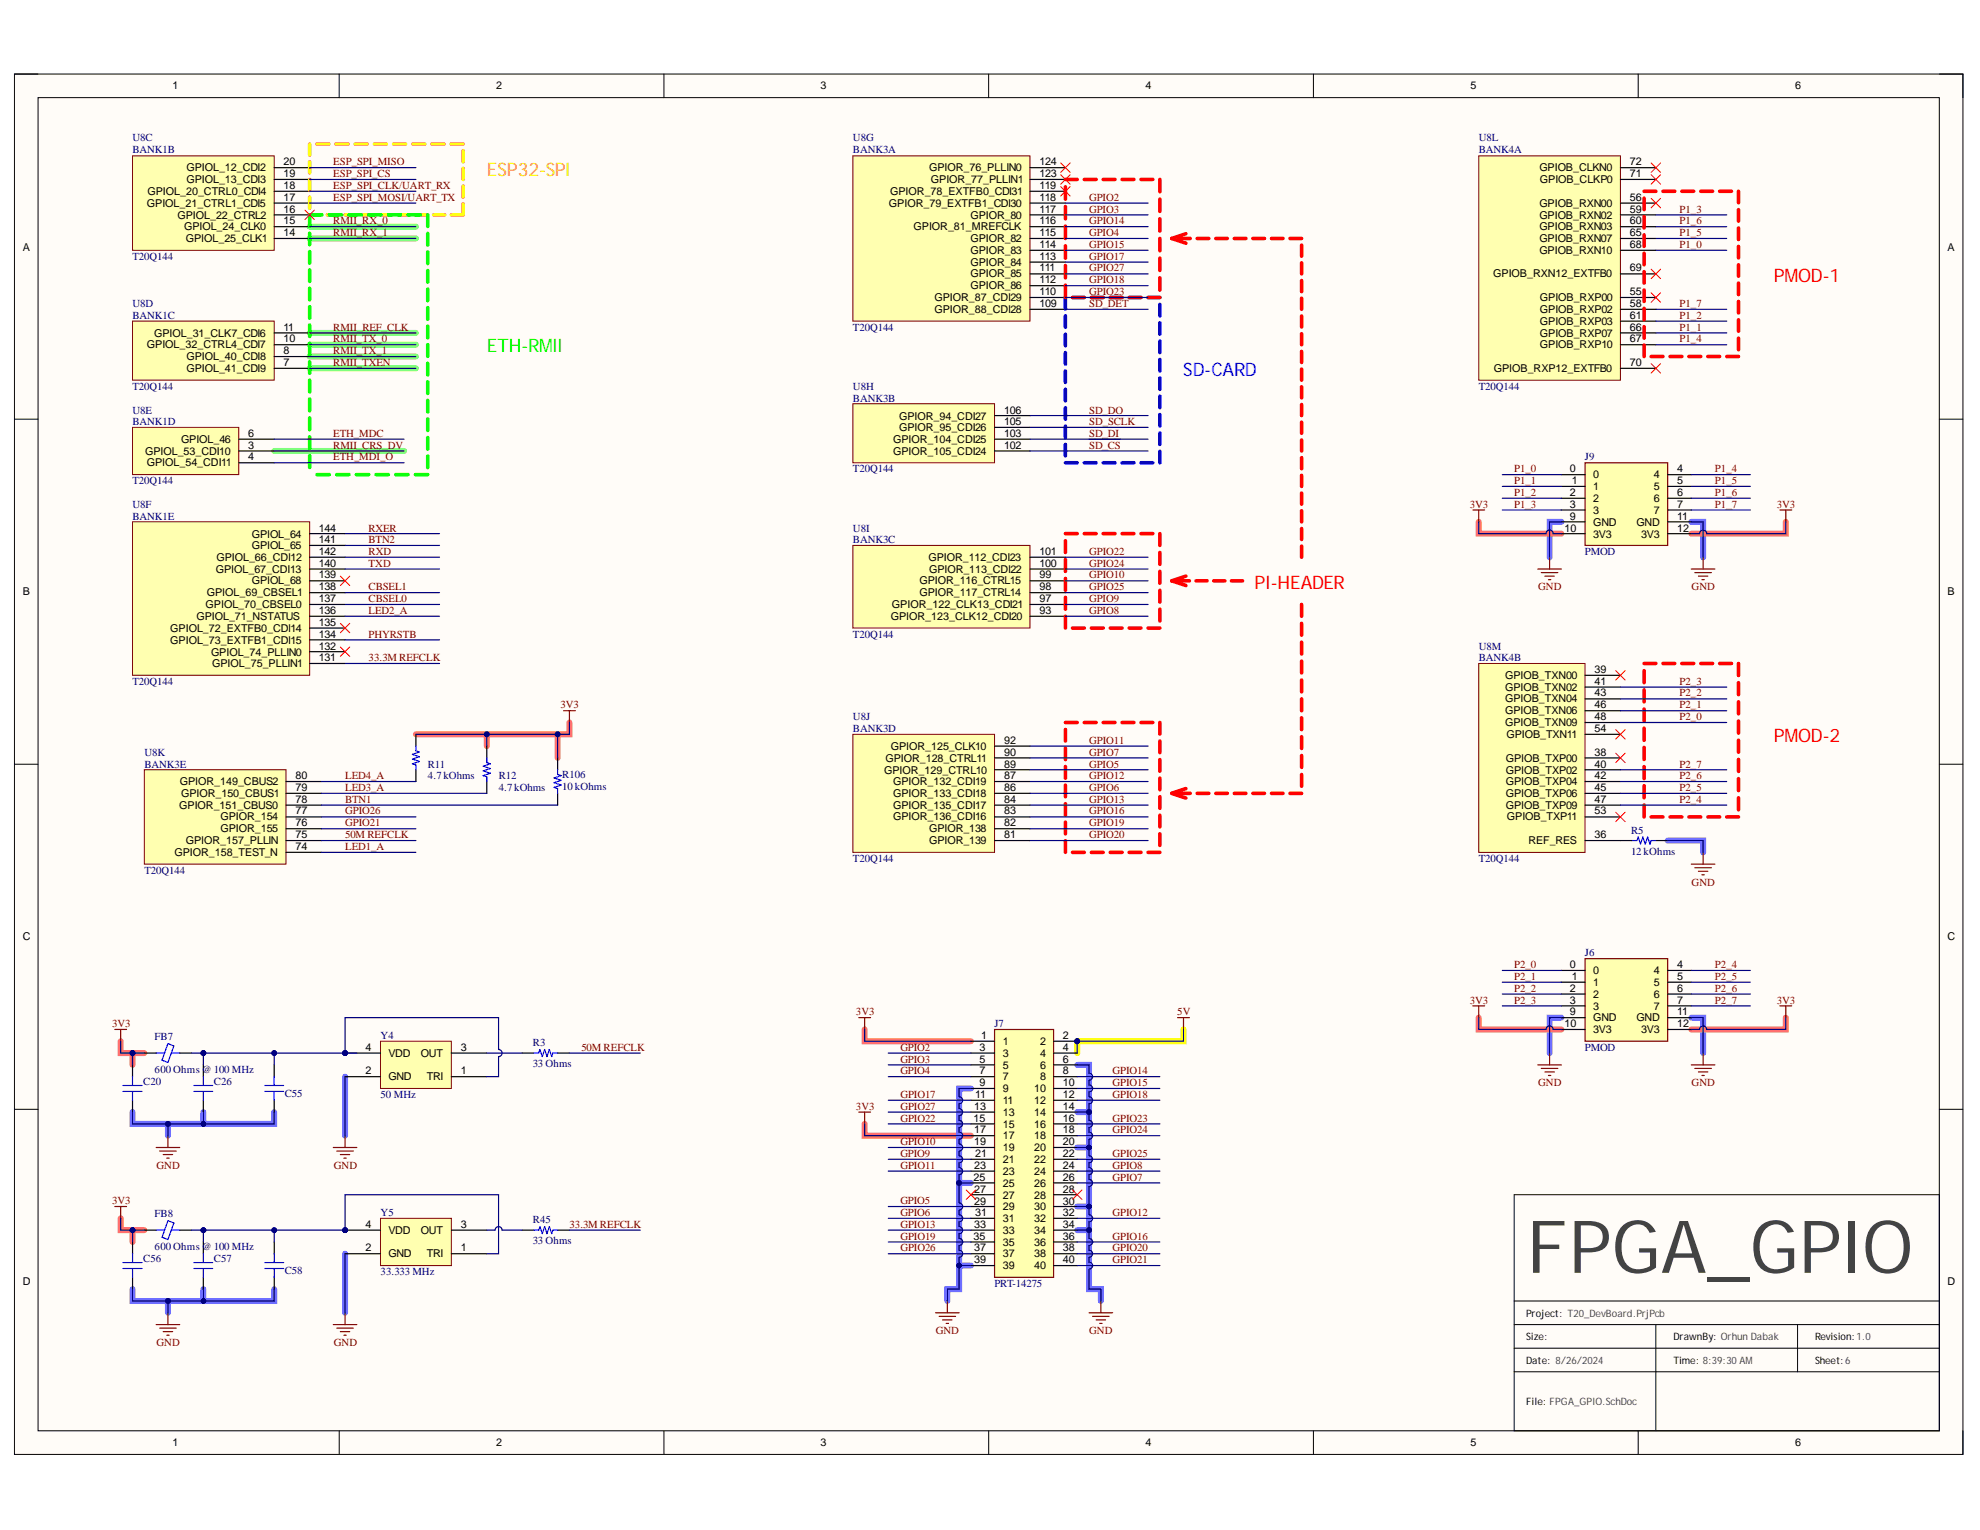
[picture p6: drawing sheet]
<svg xmlns="http://www.w3.org/2000/svg" width="279mm" height="216mm" viewBox="0 0 279 216" stroke-linecap="round" stroke-linejoin="round" font-family="sans-serif">
<defs><g id="words">
<text font-size="10.3" fill="#434343" x="215.4" y="179.6">FPGA_GPIO</text>
<text font-size="2.6" fill="#f90" x="68.7" y="24.8">ESP32-SPI</text>
<g font-size="2.6" fill="#f00">
<text x="250.3" y="39.7">PMOD-1</text>
<text x="177" y="83">PI-HEADER</text>
<text x="250.3" y="104.7">PMOD-2</text>
</g>
<text font-size="2.6" fill="#0f0" x="68.7" y="49.7">ETH-RMII</text>
<text font-size="2.6" fill="#00f" x="167" y="53.1">SD-CARD</text>
<g font-size="1.5">
<text x="24.4" y="12.6">1</text>
<text x="70" y="12.6">2</text>
<text x="115.8" y="12.6">3</text>
<text x="161.6" y="12.6">4</text>
<text x="207.5" y="12.6">5</text>
<text x="253.3" y="12.6">6</text>
<text x="40" y="23.3">20</text>
<text x="146.7" y="23.3">124</text>
<text x="230" y="23.3">72</text>
<text x="20.7" y="29.2">GPIOL_21_CTRL1_CDI5</text>
<text x="20.8" y="27.5">GPIOL_20_CTRL0_CDI4</text>
<text x="26.3" y="24.2">GPIOL_12_CDI2</text>
<text x="26.3" y="25.9">GPIOL_13_CDI3</text>
<text x="40" y="25">19</text>
<text x="40" y="26.6">18</text>
<text x="40" y="28.3">17</text>
<text x="125.4" y="29.2">GPIOR_79_EXTFB1_CDI30</text>
<text x="125.6" y="27.5">GPIOR_78_EXTFB0_CDI31</text>
<text x="131.1" y="24.2">GPIOR_76_PLLIN0</text>
<text x="131.4" y="25.9">GPIOR_77_PLLIN1</text>
<text x="146.7" y="25">123</text>
<text x="146.7" y="26.6">119</text>
<text x="146.7" y="28.3">118</text>
<text x="217.2" y="24.2">GPIOB_CLKN0</text>
<text x="217.2" y="29.2">GPIOB_RXN00</text>
<text x="217.3" y="25.9">GPIOB_CLKP0</text>
<text x="230" y="25">71</text>
<text x="230" y="28.3">56</text>
<text x="3.2" y="35.4">A</text>
<text x="25" y="30.9">GPIOL_22_CTRL2</text>
<text x="26" y="32.5">GPIOL_24_CLK0</text>
<text x="26.2" y="34.2">GPIOL_25_CLK1</text>
<text x="40" y="30">16</text>
<text x="40" y="31.6">15</text>
<text x="40" y="33.3">14</text>
<text x="128.9" y="32.5">GPIOR_81_MREFCLK</text>
<text x="136.9" y="30.9">GPIOR_80</text>
<text x="136.9" y="34.2">GPIOR_82</text>
<text x="136.9" y="35.9">GPIOR_83</text>
<text x="146.7" y="30">117</text>
<text x="146.7" y="31.6">116</text>
<text x="146.7" y="33.3">115</text>
<text x="146.7" y="35">114</text>
<text x="217.2" y="30.9">GPIOB_RXN02</text>
<text x="217.2" y="32.5">GPIOB_RXN03</text>
<text x="217.2" y="34.2">GPIOB_RXN07</text>
<text x="217.2" y="35.9">GPIOB_RXN10</text>
<text x="230" y="30">59</text>
<text x="230" y="31.6">60</text>
<text x="230" y="33.3">65</text>
<text x="230" y="35">68</text>
<text x="274.8" y="35.4">A</text>
<text x="136.9" y="37.5">GPIOR_84</text>
<text x="136.9" y="39.2">GPIOR_85</text>
<text x="136.9" y="40.8">GPIOR_86</text>
<text x="146.7" y="36.7">113</text>
<text x="146.7" y="38.3">111</text>
<text x="146.7" y="40">112</text>
<text x="146.7" y="41.7">110</text>
<text x="210.7" y="39.2">GPIOB_RXN12_EXTFB0</text>
<text x="230" y="38.3">69</text>
<text x="230" y="41.7">55</text>
<text x="21.7" y="47.5">GPIOL_31_CLK7_CDI6</text>
<text x="40" y="46.7">11</text>
<text x="131.9" y="42.5">GPIOR_87_CDI29</text>
<text x="131.9" y="44.1">GPIOR_88_CDI28</text>
<text x="146.7" y="43.3">109</text>
<text x="217.3" y="42.5">GPIOB_RXP00</text>
<text x="217.3" y="44.1">GPIOB_RXP02</text>
<text x="217.3" y="45.8">GPIOB_RXP03</text>
<text x="217.3" y="47.5">GPIOB_RXP07</text>
<text x="230" y="43.3">58</text>
<text x="230" y="45">61</text>
<text x="230" y="46.7">66</text>
<text x="20.7" y="49.1">GPIOL_32_CTRL4_CDI7</text>
<text x="26.3" y="50.8">GPIOL_40_CDI8</text>
<text x="26.3" y="52.5">GPIOL_41_CDI9</text>
<text x="40" y="48.3">10</text>
<text x="40" y="50">8</text>
<text x="40" y="51.7">7</text>
<text x="210.8" y="52.5">GPIOB_RXP12_EXTFB0</text>
<text x="217.3" y="49.1">GPIOB_RXP10</text>
<text x="230" y="48.3">67</text>
<text x="230" y="51.7">70</text>
<text x="126.9" y="59.2">GPIOR_94_CDI27</text>
<text x="141.7" y="58.4">106</text>
<text x="141.7" y="60">105</text>
<text x="20.5" y="64.2">GPIOL_53_CDI10</text>
<text x="20.7" y="65.8">GPIOL_54_CDI11</text>
<text x="25.5" y="62.5">GPIOL_46</text>
<text x="35" y="61.7">6</text>
<text x="35" y="63.3">3</text>
<text x="35" y="64.9">4</text>
<text x="126" y="62.5">GPIOR_104_CDI25</text>
<text x="126" y="64.2">GPIOR_105_CDI24</text>
<text x="126.9" y="60.8">GPIOR_95_CDI26</text>
<text x="141.7" y="61.7">103</text>
<text x="141.7" y="63.3">102</text>
<text x="221.5" y="66.6">0</text>
<text x="221.5" y="70">2</text>
<text x="221.5" y="71.6">3</text>
<text x="221.8" y="68.3">1</text>
<text x="224.8" y="67.5">0</text>
<text x="224.8" y="69.2">1</text>
<text x="224.8" y="70.8">2</text>
<text x="233.4" y="67.5">4</text>
<text x="233.4" y="69.2">5</text>
<text x="233.4" y="70.8">6</text>
<text x="236.7" y="66.6">4</text>
<text x="236.7" y="68.3">5</text>
<text x="236.7" y="70">6</text>
<text x="236.7" y="71.6">7</text>
<text x="35.5" y="75.9">GPIOL_64</text>
<text x="35.5" y="77.5">GPIOL_65</text>
<text x="45" y="75">144</text>
<text x="45" y="76.6">141</text>
<text x="220.8" y="75">10</text>
<text x="221.5" y="73.3">9</text>
<text x="224.8" y="72.5">3</text>
<text x="224.8" y="74.2">GND</text>
<text x="224.8" y="75.9">3V3</text>
<text x="230.9" y="74.2">GND</text>
<text x="231.6" y="75.9">3V3</text>
<text x="233.4" y="72.5">7</text>
<text x="236.7" y="73.3">11</text>
<text x="236.7" y="75">12</text>
<text x="3.2" y="84">B</text>
<text x="30.5" y="80.8">GPIOL_67_CDI13</text>
<text x="30.5" y="79.2">GPIOL_66_CDI12</text>
<text x="35.5" y="82.5">GPIOL_68</text>
<text x="45" y="78.3">142</text>
<text x="45" y="80">140</text>
<text x="45" y="81.6">139</text>
<text x="45" y="83.3">138</text>
<text x="129.8" y="82.5">GPIOR_116_CTRL15</text>
<text x="131" y="79.2">GPIOR_112_CDI23</text>
<text x="131.1" y="80.8">GPIOR_113_CDI22</text>
<text x="146.7" y="78.3">101</text>
<text x="146.7" y="80">100</text>
<text x="146.7" y="81.6">99</text>
<text x="146.7" y="83.3">98</text>
<text x="274.8" y="84">B</text>
<text x="24" y="89.1">GPIOL_72_EXTFB0_CDI14</text>
<text x="27.7" y="87.4">GPIOL_71_NSTATUS</text>
<text x="29" y="85.8">GPIOL_70_CBSEL0</text>
<text x="29.2" y="84.1">GPIOL_69_CBSEL1</text>
<text x="45" y="85">137</text>
<text x="45" y="86.7">136</text>
<text x="45" y="88.3">135</text>
<text x="45" y="90">134</text>
<text x="125.7" y="87.4">GPIOR_123_CLK12_CDI20</text>
<text x="125.9" y="85.8">GPIOR_122_CLK13_CDI21</text>
<text x="129.8" y="84.1">GPIOR_117_CTRL14</text>
<text x="146.7" y="85">97</text>
<text x="146.7" y="86.7">93</text>
<text x="24" y="90.8">GPIOL_73_EXTFB1_CDI15</text>
<text x="29.8" y="92.5">GPIOL_74_PLLIN0</text>
<text x="29.9" y="94.1">GPIOL_75_PLLIN1</text>
<text x="45" y="91.7">132</text>
<text x="45" y="93.3">131</text>
<text x="212.4" y="95.8">GPIOB_TXN00</text>
<text x="225" y="95">39</text>
<text x="212.4" y="97.5">GPIOB_TXN02</text>
<text x="212.4" y="99.1">GPIOB_TXN04</text>
<text x="212.4" y="100.8">GPIOB_TXN06</text>
<text x="225" y="96.7">41</text>
<text x="225" y="98.3">43</text>
<text x="225" y="100">46</text>
<text x="225" y="101.6">48</text>
<text x="124.9" y="107.5">GPIOR_128_CTRL11</text>
<text x="125.7" y="105.8">GPIOR_125_CLK10</text>
<text x="141.7" y="104.9">92</text>
<text x="141.7" y="106.6">90</text>
<text x="212.4" y="102.5">GPIOB_TXN09</text>
<text x="212.5" y="107.5">GPIOB_TXP00</text>
<text x="212.6" y="104.1">GPIOB_TXN11</text>
<text x="225" y="103.3">54</text>
<text x="225" y="106.6">38</text>
<text x="25.4" y="110.8">GPIOR_149_CBUS2</text>
<text x="25.5" y="112.5">GPIOR_150_CBUS1</text>
<text x="41.7" y="109.9">80</text>
<text x="41.7" y="111.6">79</text>
<text x="41.7" y="113.3">78</text>
<text x="124.8" y="109.2">GPIOR_129_CTRL10</text>
<text x="126" y="110.8">GPIOR_132_CDI19</text>
<text x="126" y="112.5">GPIOR_133_CDI18</text>
<text x="141.7" y="108.3">89</text>
<text x="141.7" y="109.9">87</text>
<text x="141.7" y="111.6">86</text>
<text x="141.7" y="113.3">84</text>
<text x="212.5" y="109.2">GPIOB_TXP02</text>
<text x="212.5" y="110.8">GPIOB_TXP04</text>
<text x="212.5" y="112.5">GPIOB_TXP06</text>
<text x="225" y="108.3">40</text>
<text x="225" y="109.9">42</text>
<text x="225" y="111.6">45</text>
<text x="225" y="113.3">47</text>
<text x="25.3" y="114.2">GPIOR_151_CBUS0</text>
<text x="26.2" y="119.2">GPIOR_157_PLLIN</text>
<text x="31.1" y="115.8">GPIOR_154</text>
<text x="31.1" y="117.5">GPIOR_155</text>
<text x="41.7" y="114.9">77</text>
<text x="41.7" y="116.6">76</text>
<text x="41.7" y="118.3">75</text>
<text x="41.7" y="120">74</text>
<text x="126" y="114.2">GPIOR_135_CDI17</text>
<text x="126" y="115.8">GPIOR_136_CDI16</text>
<text x="131.1" y="117.5">GPIOR_138</text>
<text x="131.1" y="119.2">GPIOR_139</text>
<text x="141.7" y="114.9">83</text>
<text x="141.7" y="116.6">82</text>
<text x="141.7" y="118.3">81</text>
<text x="212.5" y="114.2">GPIOB_TXP09</text>
<text x="212.7" y="115.8">GPIOB_TXP11</text>
<text x="215.7" y="119.2">REF_RES</text>
<text x="225" y="114.9">53</text>
<text x="225" y="118.3">36</text>
<text x="24.6" y="120.8">GPIOR_158_TEST_N</text>
<text x="3.2" y="132.7">C</text>
<text x="221.5" y="136.7">0</text>
<text x="224.8" y="137.4">0</text>
<text x="233.4" y="137.4">4</text>
<text x="236.7" y="136.7">4</text>
<text x="274.8" y="132.7">C</text>
<text x="221.5" y="140">2</text>
<text x="221.5" y="141.6">3</text>
<text x="221.5" y="143.3">9</text>
<text x="221.8" y="138.3">1</text>
<text x="224.8" y="139.1">1</text>
<text x="224.8" y="140.8">2</text>
<text x="224.8" y="142.5">3</text>
<text x="233.4" y="139.1">5</text>
<text x="233.4" y="140.8">6</text>
<text x="233.4" y="142.5">7</text>
<text x="236.7" y="138.3">5</text>
<text x="236.7" y="140">6</text>
<text x="236.7" y="141.6">7</text>
<text x="236.7" y="143.3">11</text>
<text x="51.6" y="148.2">4</text>
<text x="54.8" y="149.1">VDD</text>
<text x="59.4" y="149.1">OUT</text>
<text x="65" y="148.2">3</text>
<text x="138.2" y="148.2">3</text>
<text x="138.2" y="149.9">5</text>
<text x="138.5" y="146.6">1</text>
<text x="141.5" y="147.5">1</text>
<text x="141.5" y="149.1">3</text>
<text x="146.8" y="147.5">2</text>
<text x="146.8" y="149.1">4</text>
<text x="150" y="146.6">2</text>
<text x="150" y="148.2">4</text>
<text x="150" y="149.9">6</text>
<text x="220.8" y="144.9">10</text>
<text x="224.8" y="144.1">GND</text>
<text x="224.8" y="145.8">3V3</text>
<text x="230.9" y="144.1">GND</text>
<text x="231.6" y="145.8">3V3</text>
<text x="236.7" y="144.9">12</text>
<text x="51.6" y="151.6">2</text>
<text x="54.8" y="152.5">GND</text>
<text x="60.2" y="152.5">TRI</text>
<text x="65" y="151.6">1</text>
<text x="137.6" y="154.9">11</text>
<text x="138.2" y="151.6">7</text>
<text x="138.2" y="153.3">9</text>
<text x="141.5" y="150.8">5</text>
<text x="141.5" y="152.5">7</text>
<text x="141.5" y="154.1">9</text>
<text x="141.5" y="155.8">11</text>
<text x="145.9" y="154.1">10</text>
<text x="145.9" y="155.8">12</text>
<text x="146.8" y="150.8">6</text>
<text x="146.8" y="152.5">8</text>
<text x="150" y="151.6">8</text>
<text x="150" y="153.3">10</text>
<text x="150" y="154.9">12</text>
<text x="137.4" y="158.3">15</text>
<text x="137.5" y="156.6">13</text>
<text x="137.5" y="159.9">17</text>
<text x="137.5" y="161.6">19</text>
<text x="141.5" y="157.5">13</text>
<text x="141.5" y="159.1">15</text>
<text x="141.5" y="160.8">17</text>
<text x="145.9" y="157.5">14</text>
<text x="145.9" y="159.1">16</text>
<text x="145.9" y="160.8">18</text>
<text x="150" y="156.6">14</text>
<text x="150" y="158.3">16</text>
<text x="150" y="159.9">18</text>
<text x="150" y="161.6">20</text>
<text x="137.4" y="166.6">25</text>
<text x="137.5" y="164.9">23</text>
<text x="137.6" y="163.3">21</text>
<text x="141.5" y="162.4">19</text>
<text x="141.5" y="164.1">21</text>
<text x="141.5" y="165.7">23</text>
<text x="141.5" y="167.4">25</text>
<text x="145.9" y="162.4">20</text>
<text x="145.9" y="164.1">22</text>
<text x="145.9" y="165.7">24</text>
<text x="145.9" y="167.4">26</text>
<text x="150" y="163.3">22</text>
<text x="150" y="164.9">24</text>
<text x="150" y="166.6">26</text>
<text x="51.6" y="173.3">4</text>
<text x="65" y="173.3">3</text>
<text x="137.5" y="168.3">27</text>
<text x="137.5" y="170">29</text>
<text x="137.5" y="173.3">33</text>
<text x="137.6" y="171.6">31</text>
<text x="141.5" y="169.1">27</text>
<text x="141.5" y="170.7">29</text>
<text x="141.5" y="172.4">31</text>
<text x="145.9" y="169.1">28</text>
<text x="145.9" y="170.7">30</text>
<text x="145.9" y="172.4">32</text>
<text x="150" y="168.3">28</text>
<text x="150" y="170">30</text>
<text x="150" y="171.6">32</text>
<text x="150" y="173.3">34</text>
<text x="51.6" y="176.6">2</text>
<text x="54.8" y="177.4">GND</text>
<text x="54.8" y="174.1">VDD</text>
<text x="59.4" y="174.1">OUT</text>
<text x="60.2" y="177.4">TRI</text>
<text x="65" y="176.6">1</text>
<text x="137.4" y="175">35</text>
<text x="137.5" y="176.6">37</text>
<text x="137.5" y="178.3">39</text>
<text x="141.5" y="174.1">33</text>
<text x="141.5" y="175.8">35</text>
<text x="141.5" y="177.4">37</text>
<text x="141.5" y="179.1">39</text>
<text x="145.9" y="174.1">34</text>
<text x="145.9" y="175.8">36</text>
<text x="145.9" y="177.4">38</text>
<text x="145.9" y="179.1">40</text>
<text x="150" y="175">36</text>
<text x="150" y="176.6">38</text>
<text x="150" y="178.3">40</text>
<text x="3.2" y="181.4">D</text>
<text x="274.8" y="181.4">D</text>
<text x="24.4" y="204.1">1</text>
<text x="70" y="204.1">2</text>
<text x="115.8" y="204.1">3</text>
<text x="161.6" y="204.1">4</text>
<text x="207.5" y="204.1">5</text>
<text x="253.3" y="204.1">6</text>
</g>
<g font-size="1.5" fill="#000080">
<text x="18.7" y="21.7">BANK1B</text>
<text x="18.7" y="20">U8C</text>
<text x="120.4" y="21.7">BANK3A</text>
<text x="120.4" y="20">U8G</text>
<text x="208.7" y="21.7">BANK4A</text>
<text x="208.7" y="20">U8L</text>
<text x="18.7" y="36.6">T20Q144</text>
<text x="18.7" y="45">BANK1C</text>
<text x="18.7" y="43.3">U8D</text>
<text x="120.4" y="46.7">T20Q144</text>
<text x="18.7" y="55">T20Q144</text>
<text x="18.7" y="60">BANK1D</text>
<text x="18.7" y="58.4">U8E</text>
<text x="120.4" y="56.7">BANK3B</text>
<text x="120.4" y="55">U8H</text>
<text x="208.7" y="55">T20Q144</text>
<text x="223.6" y="64.9">J9</text>
<text x="18.7" y="68.3">T20Q144</text>
<text x="18.7" y="71.6">U8F</text>
<text x="120.4" y="66.6">T20Q144</text>
<text x="18.7" y="73.3">BANK1E</text>
<text x="120.4" y="76.6">BANK3C</text>
<text x="120.4" y="75">U8I</text>
<text x="223.6" y="78.3">PMOD</text>
<text x="120.4" y="90">T20Q144</text>
<text x="208.7" y="93.3">BANK4B</text>
<text x="208.7" y="91.7">U8M</text>
<text x="18.7" y="96.7">T20Q144</text>
<text x="120.4" y="101.6">U8J</text>
<text x="20.4" y="106.6">U8K</text>
<text x="120.4" y="103.3">BANK3D</text>
<text x="20.4" y="108.3">BANK3E</text>
<text x="60.4" y="108.3">R11</text>
<text x="60.4" y="109.9">4.7kOhms</text>
<text x="70.4" y="109.9">R12</text>
<text x="70.4" y="111.6">4.7kOhms</text>
<text x="79.3" y="111.5">10 kOhms</text>
<text x="79.3" y="109.8">R106</text>
<text x="230.2" y="117.6">R5</text>
<text x="20.4" y="123.3">T20Q144</text>
<text x="120.4" y="121.6">T20Q144</text>
<text x="208.7" y="121.6">T20Q144</text>
<text x="230.2" y="120.6">12 kOhms</text>
<text x="223.6" y="135">J6</text>
<text x="21.8" y="146.8">FB7</text>
<text x="53.7" y="146.6">Y4</text>
<text x="75.2" y="147.6">R3</text>
<text x="140.3" y="144.9">J7</text>
<text x="223.6" y="148.2">PMOD</text>
<text x="20.2" y="153.1">C20</text>
<text x="21.8" y="151.5">600 Ohms@ 100 MHz</text>
<text x="30.2" y="153.1">C26</text>
<text x="40.2" y="154.8">C55</text>
<text x="53.7" y="154.9">50 MHz</text>
<text x="75.2" y="150.6">33 Ohms</text>
<text x="21.8" y="171.7">FB8</text>
<text x="53.7" y="171.6">Y5</text>
<text x="75.2" y="172.6">R45</text>
<text x="20.2" y="178.1">C56</text>
<text x="21.8" y="176.4">600 Ohms@ 100 MHz</text>
<text x="30.2" y="178.1">C57</text>
<text x="40.2" y="179.8">C58</text>
<text x="53.7" y="180">33.333 MHz</text>
<text x="75.2" y="175.6">33 Ohms</text>
<text x="140.3" y="181.6">PRT-14275</text>
</g>
<g font-size="1.5" fill="#800000">
<text x="47" y="23.3">ESP_SPI_MISO</text>
<text x="47" y="26.6">ESP_SPI_CLK/UART_RX</text>
<text x="47" y="28.3">ESP_SPI_MOSI/UART_TX</text>
<text x="47" y="25">ESP_SPI_CS</text>
<text x="153.7" y="28.3">GPIO2</text>
<text x="47" y="31.6">RMII_RX_0</text>
<text x="47" y="33.3">RMII_RX_1</text>
<text x="153.7" y="30">GPIO3</text>
<text x="153.7" y="33.3">GPIO4</text>
<text x="153.7" y="31.6">GPIO14</text>
<text x="153.7" y="35">GPIO15</text>
<text x="237" y="33.3">P1_5</text>
<text x="237" y="31.6">P1_6</text>
<text x="237" y="35">P1_0</text>
<text x="237" y="30">P1_3</text>
<text x="153.7" y="36.6">GPIO17</text>
<text x="153.7" y="38.3">GPIO27</text>
<text x="153.7" y="40">GPIO18</text>
<text x="153.7" y="41.7">GPIO23</text>
<text x="47" y="46.7">RMII_REF_CLK</text>
<text x="153.7" y="43.3">SD_DET</text>
<text x="237" y="46.7">P1_1</text>
<text x="237" y="45">P1_2</text>
<text x="237" y="43.3">P1_7</text>
<text x="47" y="51.7">RMII_TXEN</text>
<text x="47" y="48.3">RMII_TX_0</text>
<text x="47" y="50">RMII_TX_1</text>
<text x="237" y="48.3">P1_4</text>
<text x="153.7" y="60">SD_SCLK</text>
<text x="153.7" y="58.4">SD_DO</text>
<text x="47" y="63.3">RMII_CRS_DV</text>
<text x="47" y="61.7">ETH_MDC</text>
<text x="47" y="64.9">ETH_MDI_O</text>
<text x="153.7" y="61.7">SD_DI</text>
<text x="153.7" y="63.3">SD_CS</text>
<text x="207.4" y="71.6">3V3</text>
<text x="213.7" y="68.3">P1_1</text>
<text x="213.7" y="69.9">P1_2</text>
<text x="213.7" y="66.6">P1_0</text>
<text x="213.7" y="71.6">P1_3</text>
<text x="242" y="68.3">P1_5</text>
<text x="242" y="69.9">P1_6</text>
<text x="242" y="66.6">P1_4</text>
<text x="242" y="71.6">P1_7</text>
<text x="250.7" y="71.6">3V3</text>
<text x="52" y="76.6">BTN2</text>
<text x="52" y="75">RXER</text>
<text x="52" y="78.3">RXD</text>
<text x="52" y="80">TXD</text>
<text x="52" y="83.3">CBSEL1</text>
<text x="153.7" y="78.3">GPIO22</text>
<text x="153.7" y="81.6">GPIO10</text>
<text x="153.7" y="80">GPIO24</text>
<text x="153.7" y="83.3">GPIO25</text>
<text x="217.1" y="83.3">GND</text>
<text x="238.7" y="83.3">GND</text>
<text x="52" y="86.6">LED2_A</text>
<text x="52" y="85">CBSEL0</text>
<text x="52" y="90">PHYRSTB</text>
<text x="153.7" y="85">GPIO9</text>
<text x="153.7" y="86.6">GPIO8</text>
<text x="52" y="93.3">33.3M REFCLK</text>
<text x="79.1" y="100">3V3</text>
<text x="237" y="101.6">P2_0</text>
<text x="237" y="100">P2_1</text>
<text x="237" y="98.3">P2_2</text>
<text x="237" y="96.7">P2_3</text>
<text x="153.7" y="104.9">GPIO11</text>
<text x="153.7" y="106.6">GPIO7</text>
<text x="48.7" y="111.6">LED3_A</text>
<text x="48.7" y="109.9">LED4_A</text>
<text x="48.7" y="113.3">BTN1</text>
<text x="153.7" y="108.3">GPIO5</text>
<text x="153.7" y="111.6">GPIO6</text>
<text x="153.7" y="113.3">GPIO13</text>
<text x="153.7" y="109.9">GPIO12</text>
<text x="237" y="113.3">P2_4</text>
<text x="237" y="111.6">P2_5</text>
<text x="237" y="109.9">P2_6</text>
<text x="237" y="108.3">P2_7</text>
<text x="48.7" y="114.9">GPIO26</text>
<text x="48.7" y="116.6">GPIO21</text>
<text x="48.7" y="119.9">LED1_A</text>
<text x="48.7" y="118.3">50M REFCLK</text>
<text x="153.7" y="116.6">GPIO19</text>
<text x="153.7" y="114.9">GPIO16</text>
<text x="153.7" y="118.3">GPIO20</text>
<text x="238.7" y="125">GND</text>
<text x="213.7" y="136.6">P2_0</text>
<text x="242" y="136.6">P2_4</text>
<text x="120.8" y="143.3">3V3</text>
<text x="166.1" y="143.3">5V</text>
<text x="207.4" y="141.6">3V3</text>
<text x="213.7" y="138.3">P2_1</text>
<text x="213.7" y="140">P2_2</text>
<text x="213.7" y="141.6">P2_3</text>
<text x="242" y="138.3">P2_5</text>
<text x="242" y="140">P2_6</text>
<text x="242" y="141.6">P2_7</text>
<text x="250.7" y="141.6">3V3</text>
<text x="15.8" y="144.9">3V3</text>
<text x="82" y="148.2">50M REFCLK</text>
<text x="127" y="148.2">GPIO2</text>
<text x="127" y="149.9">GPIO3</text>
<text x="127" y="151.6">GPIO4</text>
<text x="127" y="154.9">GPIO17</text>
<text x="157" y="151.6">GPIO14</text>
<text x="157" y="153.2">GPIO15</text>
<text x="157" y="154.9">GPIO18</text>
<text x="217.1" y="153.2">GND</text>
<text x="238.7" y="153.2">GND</text>
<text x="120.8" y="156.6">3V3</text>
<text x="127" y="156.6">GPIO27</text>
<text x="127" y="158.3">GPIO22</text>
<text x="127" y="161.6">GPIO10</text>
<text x="157" y="158.3">GPIO23</text>
<text x="157" y="159.9">GPIO24</text>
<text x="22.1" y="164.9">GND</text>
<text x="47.1" y="164.9">GND</text>
<text x="127" y="163.3">GPIO9</text>
<text x="127" y="164.9">GPIO11</text>
<text x="157" y="163.3">GPIO25</text>
<text x="157" y="164.9">GPIO8</text>
<text x="157" y="166.6">GPIO7</text>
<text x="15.8" y="169.9">3V3</text>
<text x="80.4" y="173.3">33.3M REFCLK</text>
<text x="127" y="169.9">GPIO5</text>
<text x="127" y="171.6">GPIO6</text>
<text x="127" y="173.3">GPIO13</text>
<text x="157" y="171.6">GPIO12</text>
<text x="127" y="175">GPIO19</text>
<text x="127" y="176.6">GPIO26</text>
<text x="157" y="175">GPIO16</text>
<text x="157" y="176.6">GPIO20</text>
<text x="157" y="178.3">GPIO21</text>
<text x="22.1" y="189.9">GND</text>
<text x="47.1" y="189.9">GND</text>
<text x="132" y="188.2">GND</text>
<text x="153.7" y="188.2">GND</text>
</g>
<g font-size="1.4">
<text x="215.4" y="185.8">Project: T20_DevBoard.PrjPcb</text>
<text x="215.4" y="189.1">Size:</text>
<text x="236.2" y="189.1">DrawnBy: Orhun Dabak</text>
<text x="256.1" y="189.1">Revision:1.0</text>
<text x="215.4" y="192.5">Date: 8/26/2024</text>
<text x="236.2" y="192.5">Time: 8:39:30AM</text>
<text x="256.1" y="192.5">Sheet:6</text>
<text x="215.4" y="198.2">File: FPGA_GPIO.SchDoc</text>
</g>
</g></defs>
<path d="M2 10.4h275v194.8h-275z" fill-rule="evenodd" fill="#fffcf8"/>
<path d="M2 10.4h275v194.8h-275z" fill="none" stroke="#000" stroke-width=".14"/>
<path d="M5.4 13.8h268.3v188.1h-268.3z" fill-rule="evenodd" fill="#fffcf8"/>
<g fill="none" stroke="#000" stroke-width=".14">
<path d="M2 10.4h3.4M5.4 13.8h268.3v188.1h-268.3zM47.9 10.4v3.4M93.7 10.4v3.4M139.5 10.4v3.4M185.3 10.4v3.4M231.2 10.4v3.4M273.7 10.4h3.3v3.4M2 59.1h3.4M273.7 59.1h3.3M2 107.8h3.4M273.7 107.8h3.3"/>
<path d="M2 156.5h3.4M273.7 156.5h3.3M47.9 201.9v3.3M93.7 201.9v3.3M139.5 201.9v3.3M185.3 201.9v3.3M231.2 201.9v3.3M277 201.9v3.3"/>
</g>
<g fill="none" stroke="#6e6eff" stroke-width=".85">
<path d="M220.3 73.6h-1.6v5M238.7 73.6h1.6v5M235.3 118.6h5v1.7M18.7 156.9v1.7h10v-1.7M23.7 158.6v1.7M38.7 156.9v1.7h-10M48.7 151.9v8.4M137 153.6h-1.7v28.3h-1.6v1.7M152 156.9h1.7M152 150.3h1.7v31.6h1.6v1.7M220.3 143.6h-1.6v5M238.7 143.6h1.6v5"/>
<path d="M48.7 176.9v8.3M135.3 166.9h1.7M135.3 178.6h1.7M152 170.3h1.7M152 161.9h1.7M152 173.6h1.7M18.7 181.9v1.7h10v-1.7M23.7 183.6v1.6M38.7 181.9v1.7h-10"/>
</g>
<g fill="none" stroke="#ff6e6e" stroke-width=".85">
<path d="M208.7 73.6v1.7h11.6M252 73.6v1.7h-13.3M68.7 103.6v1.7M78.7 103.6v3.3M80.4 102v1.6h-21.7M17 146.9v1.7h1.7M18.7 148.6v1.7M18.7 148.6h1.7M122 145.3v1.6h15M122 158.6v1.7h15M208.7 143.6v1.7h11.6M252 143.6v1.7h-13.3"/>
<path d="M17 171.9v1.7h1.7M18.7 173.6v1.7M18.7 173.6h1.7"/>
</g>
<path d="M167 145.3v1.6h-15v1.7" fill="none" stroke="#ff0" stroke-width=".85"/>
<path d="M43.7 33.7h15M43.7 32h15M43.7 52h15M43.7 50.3h15M43.7 48.6h15M43.7 47h15M38.7 63.6h18.3" fill="none" stroke="#6eff6e" stroke-width=".85"/>
<path d="M18.7 22h20v13.3h-20z" fill-rule="evenodd" fill="#ffffb0"/>
<path d="M18.7 22h20v13.3h-20z" fill="none" stroke="#800000" stroke-width=".14"/>
<path d="M38.7 23.7h5M38.7 25.3h5M38.7 27h5M38.7 28.7h5M38.7 30.3h5M38.7 32h5M38.7 33.7h5" fill="none" stroke="#000" stroke-width=".17"/>
<path d="M18.7 45.3h20v8.3h-20z" fill-rule="evenodd" fill="#ffffb0"/>
<path d="M18.7 45.3h20v8.3h-20z" fill="none" stroke="#800000" stroke-width=".14"/>
<path d="M38.7 47h5M38.7 48.6h5M38.7 50.3h5M38.7 52h5" fill="none" stroke="#000" stroke-width=".17"/>
<path d="M18.7 60.3h15v6.7h-15z" fill-rule="evenodd" fill="#ffffb0"/>
<path d="M18.7 60.3h15v6.7h-15z" fill="none" stroke="#800000" stroke-width=".14"/>
<path d="M33.7 62h5M33.7 63.6h5M33.7 65.3h5" fill="none" stroke="#000" stroke-width=".17"/>
<path d="M18.7 73.6h25v21.7h-25z" fill-rule="evenodd" fill="#ffffb0"/>
<path d="M18.7 73.6h25v21.7h-25z" fill="none" stroke="#800000" stroke-width=".14"/>
<path d="M43.7 75.3h5M43.7 77h5M43.7 78.6h5M43.7 80.3h5M43.7 82h5M43.7 83.6h5M43.7 85.3h5M43.7 87h5M43.7 88.6h5M43.7 90.3h5M43.7 92h5M43.7 93.6h5" fill="none" stroke="#000" stroke-width=".17"/>
<path d="M120.3 22h25v23.3h-25z" fill-rule="evenodd" fill="#ffffb0"/>
<path d="M120.3 22h25v23.3h-25z" fill="none" stroke="#800000" stroke-width=".14"/>
<g fill="none" stroke="#000" stroke-width=".17">
<path d="M145.3 23.7h5M145.3 25.3h5M145.3 27h5M145.3 28.7h5M145.3 30.3h5M145.3 32h5M145.3 33.7h5M145.3 35.3h5M145.3 37h5M145.3 38.6h5M145.3 40.3h5M145.3 42h5"/>
<path d="M145.3 43.6h5"/>
</g>
<path d="M120.3 57h20v8.3h-20z" fill-rule="evenodd" fill="#ffffb0"/>
<path d="M120.3 57h20v8.3h-20z" fill="none" stroke="#800000" stroke-width=".14"/>
<path d="M140.3 58.6h5M140.3 60.3h5M140.3 62h5M140.3 63.6h5" fill="none" stroke="#000" stroke-width=".17"/>
<path d="M120.3 77h25v11.6h-25z" fill-rule="evenodd" fill="#ffffb0"/>
<path d="M120.3 77h25v11.6h-25z" fill="none" stroke="#800000" stroke-width=".14"/>
<path d="M145.3 78.6h5M145.3 80.3h5M145.3 82h5M145.3 83.6h5M145.3 85.3h5M145.3 87h5" fill="none" stroke="#000" stroke-width=".17"/>
<path d="M120.3 103.6h20v16.7h-20z" fill-rule="evenodd" fill="#ffffb0"/>
<path d="M120.3 103.6h20v16.7h-20z" fill="none" stroke="#800000" stroke-width=".14"/>
<path d="M140.3 105.3h5M140.3 106.9h5M140.3 108.6h5M140.3 110.3h5M140.3 111.9h5M140.3 113.6h5M140.3 115.3h5M140.3 116.9h5M140.3 118.6h5" fill="none" stroke="#000" stroke-width=".17"/>
<path d="M20.4 108.6h20v13.3h-20z" fill-rule="evenodd" fill="#ffffb0"/>
<path d="M20.4 108.6h20v13.3h-20z" fill="none" stroke="#800000" stroke-width=".14"/>
<path d="M40.4 110.3h5M40.4 111.9h5M40.4 113.6h5M40.4 115.3h5M40.4 116.9h5M40.4 118.6h5M40.4 120.3h5" fill="none" stroke="#000" stroke-width=".17"/>
<path d="M208.7 22h20v31.6h-20z" fill-rule="evenodd" fill="#ffffb0"/>
<path d="M208.7 22h20v31.6h-20z" fill="none" stroke="#800000" stroke-width=".14"/>
<g fill="none" stroke="#000" stroke-width=".17">
<path d="M228.7 23.7h5M228.7 25.3h5M228.7 28.7h5M228.7 30.3h5M228.7 32h5M228.7 33.7h5M228.7 35.3h5M228.7 38.6h5M228.7 42h5M228.7 43.6h5M228.7 45.3h5M228.7 47h5"/>
<path d="M228.7 48.6h5M228.7 52h5"/>
</g>
<path d="M208.7 93.6h15v26.7h-15z" fill-rule="evenodd" fill="#ffffb0"/>
<path d="M208.7 93.6h15v26.7h-15z" fill="none" stroke="#800000" stroke-width=".14"/>
<g fill="none" stroke="#000" stroke-width=".17">
<path d="M223.7 95.3h5M223.7 97h5M223.7 98.6h5M223.7 100.3h5M223.7 102h5M223.7 103.6h5M223.7 107h5M223.7 108.6h5M223.7 110.3h5M223.7 112h5M223.7 113.6h5M223.7 115.3h5"/>
<path d="M223.7 118.6h5M38.7 150.3v1.6M38.7 155.3v1.6M38.7 175.3v1.6M38.7 180.2v1.7"/>
</g>
<path d="M37.4 153.2h2.6M37.4 154h2.6M38.7 151.9v1.3M38.7 154v1.3M37.4 178.2h2.6M37.4 179h2.6M38.7 176.9v1.3M38.7 179v1.2" fill="none" stroke="#00f" stroke-width=".17"/>
<circle cx="48.7" cy="148.6" r=".33" fill="#000080"/>
<circle cx="48.7" cy="148.6" r=".33" fill="none" stroke="#000080" stroke-width=".14"/>
<path d="M53.7 146.9h10v6.7h-10z" fill-rule="evenodd" fill="#ffffb0"/>
<path d="M53.7 146.9h10v6.7h-10z" fill="none" stroke="#800000" stroke-width=".14"/>
<path d="M48.7 151.9h5M48.7 148.6h5M63.7 151.9h5M63.7 148.6h5" fill="none" stroke="#000" stroke-width=".17"/>
<circle cx="48.7" cy="148.6" r=".33" fill="#000080"/>
<circle cx="48.7" cy="148.6" r=".33" fill="none" stroke="#000080" stroke-width=".14"/>
<circle cx="48.7" cy="173.6" r=".33" fill="#000080"/>
<circle cx="48.7" cy="173.6" r=".33" fill="none" stroke="#000080" stroke-width=".14"/>
<path d="M53.7 171.9h10v6.7h-10z" fill-rule="evenodd" fill="#ffffb0"/>
<path d="M53.7 171.9h10v6.7h-10z" fill="none" stroke="#800000" stroke-width=".14"/>
<path d="M48.7 176.9h5M48.7 173.6h5M63.7 176.9h5M63.7 173.6h5" fill="none" stroke="#000" stroke-width=".17"/>
<circle cx="48.7" cy="173.6" r=".33" fill="#000080"/>
<circle cx="48.7" cy="173.6" r=".33" fill="none" stroke="#000080" stroke-width=".14"/>
<g fill="none" stroke="#000" stroke-width=".17">
<path d="M18.7 150.3v1.6M18.7 155.3v1.6M20.4 148.6h1.6M25.4 148.6h1.6M28.7 150.3v1.6M28.7 155.3v1.6M73.7 148.6h1.7M78.7 148.6h1.7M18.7 175.3v1.6M20.4 173.6h1.6M25.4 173.6h1.6M28.7 175.3v1.6"/>
<path d="M73.7 173.6h1.7M78.7 173.6h1.7M18.7 180.2v1.7M28.7 180.2v1.7"/>
</g>
<g fill="none" stroke="#00f" stroke-width=".17">
<path d="M17.4 153.2h2.6M17.4 154h2.6M18.7 151.9v1.3M18.7 154v1.3M22 148.6h1.2M23.7 147.3l.8 .3-.8 2.3-.8-.3zM24.2 148.6h1.2M27.4 153.2h2.6M27.4 154h2.6M28.7 151.9v1.3M28.7 154v1.3M75.4 148.6h.6l.2-.5 .3 1 .4-1 .3 1 .3-1 .4 1 .1-.5h.7"/>
<path d="M17.4 178.2h2.6M17.4 179h2.6M18.7 176.9v1.3M18.7 179v1.2M22 173.6h1.2M23.7 172.3l.8 .3-.8 2.3-.8-.3zM24.2 173.6h1.2M27.4 178.2h2.6M27.4 179h2.6M28.7 176.9v1.3M28.7 179v1.2M75.4 173.6h.6l.2-.5 .3 1 .4-1 .3 1 .3-1 .4 1 .1-.5h.7"/>
</g>
<g fill="none" stroke="#800000" stroke-width=".17">
<path d="M153.7 42h5.5M153.7 62h4.4M79.5 100.3h1.7M80.4 100.3v1.7M238.7 121.9h3.3M239.2 122.4h2.3M239.7 122.9h1.3M240.2 123.4h.3M240.3 120.3v1.6M16.2 145.3h1.7M17 145.3v1.6M16.2 170.3h1.7"/>
<path d="M17 170.3v1.6M22 161.9h3.4M22.5 162.4h2.4M23 162.9h1.4M23.5 163.4h.4M23.7 160.3v1.6M47 161.9h3.4M47.5 162.4h2.4M48 162.9h1.4M48.5 163.4h.4M48.7 160.3v1.6M22 186.9h3.4"/>
<path d="M22.5 187.4h2.4M23 187.9h1.4M23.5 188.4h.4M23.7 185.2v1.7M47 186.9h3.4M47.5 187.4h2.4M48 187.9h1.4M48.5 188.4h.4M48.7 185.2v1.7"/>
</g>
<circle cx="152" cy="146.9" r=".33" fill="#000080"/>
<circle cx="152" cy="146.9" r=".33" fill="none" stroke="#000080" stroke-width=".14"/>
<path d="M140.3 145.3h8.4v34.9h-8.4z" fill-rule="evenodd" fill="#ffffb0"/>
<path d="M140.3 145.3h8.4v34.9h-8.4z" fill="none" stroke="#800000" stroke-width=".17"/>
<g fill="none" stroke="#000" stroke-width=".17">
<path d="M137 146.9h3.3M137 148.6h3.3M137 150.3h3.3M137 151.9h3.3M137 153.6h3.3M137 155.3h3.3M137 156.9h3.3M137 158.6h3.3M148.7 146.9h3.3M137 160.3h3.3M137 161.9h3.3M137 163.6h3.3"/>
<path d="M137 165.3h3.3M137 166.9h3.3M137 168.6h3.3M137 170.3h3.3M137 171.9h3.3M137 173.6h3.3M137 175.3h3.3M137 176.9h3.3M137 178.6h3.3"/>
</g>
<circle cx="152" cy="146.9" r=".33" fill="#000080"/>
<circle cx="152" cy="146.9" r=".33" fill="none" stroke="#000080" stroke-width=".14"/>
<g fill="none" stroke="#000" stroke-width=".17">
<path d="M58.7 103.6v1.7M58.7 108.6v1.7M68.7 105.3v1.6M68.7 110.3v1.6M78.7 106.9v1.7M78.7 111.9v1.7M228.7 118.6h1.6M233.7 118.6h1.6M148.7 148.6h3.3M148.7 150.3h3.3M148.7 151.9h3.3M148.7 153.6h3.3"/>
<path d="M148.7 155.3h3.3M148.7 156.9h3.3M148.7 158.6h3.3M148.7 173.6h3.3M148.7 175.3h3.3M148.7 176.9h3.3M148.7 178.6h3.3M148.7 160.3h3.3M148.7 161.9h3.3M148.7 163.6h3.3M148.7 165.3h3.3M148.7 166.9h3.3"/>
<path d="M148.7 168.6h3.3M148.7 170.3h3.3M148.7 171.9h3.3"/>
</g>
<g fill="none" stroke="#800000" stroke-width=".17">
<path d="M207.8 72h1.7M208.7 72v1.6M218.7 78.6v1.7M240.3 78.6v1.7M251.2 72h1.6M252 72v1.6M217 80.3h3.3M217.5 80.8h2.3M218 81.3h1.3M218.5 81.8h.3M238.7 80.3h3.3M239.2 80.8h2.3"/>
<path d="M239.7 81.3h1.3M240.2 81.8h.3M121.2 143.6h1.6M121.2 156.9h1.6M122 143.6v1.7M122 156.9v1.7M166.2 143.6h1.6M167 143.6v1.7M132 185.2h3.3M132.5 185.8h2.3M133 186.3h1.3M133.5 186.7h.3"/>
<path d="M133.7 183.6v1.6M153.7 185.2h3.3M154.2 185.8h2.3M154.7 186.3h1.3M155.2 186.7h.3M155.3 183.6v1.6"/>
</g>
<g fill="none" stroke="#f90" stroke-width=".51">
<path d="M43.7 30.3h1.6M43.7 20.3v1.6M43.7 22.8v1.6M43.7 25.3v1.6M43.7 27.8v1.6M44.7 20.3h1.7M46.2 30.3h1.6M47.4 20.3h1.7M48.7 30.3h1.6M50.1 20.3h1.7M51.2 30.3h1.6M52.8 20.3h1.7"/>
<path d="M53.7 30.3h1.6M55.5 20.3h1.7M56.2 30.3h1.6M58.2 20.3h1.7M58.7 30.3h1.6M61 20.3h1.6M61.2 30.3h1.6M63.7 20.3h1.7M65.4 28.8v1.5h-1.7M65.4 21.3v1.5M65.4 23.8v1.5M65.4 26.3v1.5"/>
</g>
<g fill="none" stroke="#0f0" stroke-width=".51">
<path d="M43.7 32.9v1.6M43.7 35.5v1.6M43.7 38.1v1.6M45.4 30.3h-1.7v1.6M46.5 30.3h1.7M49.2 30.3h1.8M52 30.3h1.8M54.8 30.3h1.7M57.6 30.3h1.7M60.4 30.3v1.7M60.4 32.9v1.7M60.4 35.6v1.6"/>
<path d="M60.4 38.2v1.6M43.7 40.7v1.6M43.7 43.3v1.6M43.7 45.9v1.6M43.7 48.5v1.6M43.7 51.1v1.6M43.7 53.6v1.7M43.7 56.3v1.7M43.7 59v1.6M60.4 40.8v1.6M60.4 43.4v1.6M60.4 46v1.7"/>
<path d="M60.4 48.6v1.7M60.4 51.3v1.6M60.4 53.9v1.6M60.4 56.5v1.6M60.4 59.1v1.7M43.7 61.6v1.7M43.7 64.3v1.7M44.7 67h1.8M47.5 67h1.7M50.3 67h1.7M53.1 67h1.7M55.8 67h1.8"/>
<path d="M58.6 67h1.8M60.4 61.7v1.7M60.4 64.4v1.6"/>
</g>
<g fill="none" stroke="#00f" stroke-width=".51">
<path d="M150.3 42v1.6M150.3 44.6v1.6M150.3 47.2v1.6M150.3 49.8v1.6M150.3 52.3v1.7M150.3 54.9v1.7M150.3 57.5v1.7M151.3 42h1.7M154 42h1.7M156.7 42h1.6M159.3 42h1.7M162 42h1.7"/>
<path d="M163.7 43v1.6M163.7 45.5v1.7M163.7 48.1v1.7M163.7 50.7v1.6M163.7 53.3v1.6M163.7 55.9v1.6M163.7 58.5v1.6M150.3 60.1v1.6M150.3 62.7v1.6M150.3 65.3h1.7M153 65.3h1.7M155.7 65.3h1.6"/>
<path d="M158.3 65.3h1.7M161 65.3h1.7M163.7 61.1v1.6M163.7 63.7v1.6"/>
</g>
<g fill="none" stroke="#f00" stroke-width=".51">
<path d="M150.3 26.4v1.7M150.3 29.1v1.8M150.3 31.9v1.8M150.3 34.7v1.7M150.3 37.5v1.7M150.3 25.3h1.7M153 25.3h1.7M155.7 25.3h1.6M158.3 25.3h1.7M161 25.3h1.7M163.7 25.3v1.8M163.7 28.1v1.7"/>
<path d="M163.7 30.9v1.7M163.7 33.7v1.7M163.7 36.4v1.8M163.7 39.2v1.7M166.3 33.7h1.7M167.3 33l-2 .7 2 .6M168.9 33.7h1.7M171.6 33.7h1.6M174.2 33.7h1.6M176.8 33.7h1.6M179.4 33.7h1.6M182 33.7h1.7"/>
<path d="M183.7 34.6v1.6M183.7 37.1v1.5M183.7 39.6v1.6M232 28v1.6M232 30.6v1.6M232 33.1v1.7M232 35.7v1.7M232 38.3v1.6M232 27h1.7M234.7 27h1.6M237.3 27h1.7M240 27h1.7"/>
<path d="M242.7 27h1.6M245.3 27v1.6M245.3 29.6v1.6M245.3 32.2v1.6M245.3 34.8v1.6M245.3 37.4v1.6M245.3 39.9v1.7M150.3 40.2v1.8M151.3 42h1.7M154 42h1.7M156.7 42h1.6M159.3 42h1.7"/>
<path d="M162 42h1.7M183.7 42.1v1.5M183.7 44.6v1.5M183.7 47.1v1.5M183.7 49.6v1.5M183.7 52.1v1.5M183.7 54.6v1.5M183.7 57.1v1.5M183.7 59.6v1.5M232 40.9v1.6M232 43.5v1.6M232 46.1v1.6"/>
<path d="M232 48.7v1.6M233 50.3h1.7M235.7 50.3h1.6M238.3 50.3h1.7M241 50.3h1.7M243.7 50.3h1.6M245.3 42.5v1.7M245.3 45.1v1.6M245.3 47.7v1.6M150.3 76.3v1.7M150.3 79v1.6M150.3 75.3h1.7"/>
<path d="M153 75.3h1.7M155.7 75.3h1.6M158.3 75.3h1.7M161 75.3h1.7M163.7 75.3v1.7M163.7 78v1.6M183.7 62.1v1.5M183.7 64.6v1.5M183.7 67.1v1.5M183.7 69.6v1.5M183.7 72.1v1.5M183.7 74.6v1.5"/>
<path d="M183.7 77.1v1.5M150.3 81.6v1.7M150.3 84.3v1.7M150.3 87v1.6M151.3 88.6h1.7M154 88.6h1.7M156.7 88.6h1.6M159.3 88.6h1.7M162 88.6h1.7M163.7 80.6v1.7M163.7 83.3v1.7M163.7 86v1.6"/>
<path d="M166.3 82h1.5M167.3 81.3l-2 .7 2 .6M168.8 82h1.5M171.3 82h1.5M173.8 82h1.5M183.7 85.3v1.7M183.7 88v1.6M183.7 90.6v1.7M183.7 93.3v1.7M183.7 96v1.6M183.7 98.6v1.7M232 94.6v1.7"/>
<path d="M232 97.3v1.7M232 93.6h1.7M234.7 93.6h1.6M237.3 93.6h1.7M240 93.6h1.7M242.7 93.6h1.6M245.3 93.6v1.7M245.3 96.3v1.7M245.3 99v1.7M150.3 102.9v1.7M150.3 105.6v1.6M150.3 108.2v1.6"/>
<path d="M150.3 110.8v1.6M150.3 113.4v1.6M150.3 116v1.7M150.3 118.6v1.7M150.3 102h1.7M153 102h1.7M155.7 102h1.6M158.3 102h1.7M161 102h1.7M163.7 102v1.6M163.7 104.6v1.6M163.7 107.2v1.6"/>
<path d="M163.7 109.8v1.6M163.7 112.4v1.7M163.7 115v1.7M163.7 117.7v1.6M166.3 111.9h1.7M167.3 111.3l-2 .6 2 .7M168.9 111.9h1.7M171.6 112h1.6M174.2 112h1.6M176.8 112h1.6M179.4 112h1.6M182 112h1.7"/>
<path d="M183.7 101.3v1.7M183.7 104v1.6M183.7 106.6v1.7M183.7 109.3v1.6M232 100.1v1.6M232 102.8v1.7M232 105.5v1.7M232 108.2v1.7M232 110.9v1.7M232 113.6v1.7M233 115.3h1.7M235.7 115.3h1.6"/>
<path d="M238.3 115.3h1.7M241 115.3h1.7M243.7 115.3h1.6M245.3 101.7v1.7M245.3 104.5v1.7M245.3 107.2v1.7M245.3 109.9v1.7M245.3 112.6v1.7M151.3 120.3h1.7M154 120.3h1.7M156.7 120.3h1.6M159.3 120.3h1.7"/>
<path d="M162 120.3h1.7"/>
</g>
<path d="M58.7 105.3v.6l.5 .2-1 .4 1 .3-1 .3 1 .4-1 .3 .5 .2v.6M68.7 106.9v.7l.5 .2-1 .3 1 .3-1 .4 1 .3-1 .3 .5 .2v.7M78.7 108.6v.7l.5 .1-1 .4 1 .3-1 .3 1 .4-1 .3 .5 .2v.6M230.3 118.6h.7l.2-.5 .3 1 .3-1 .4 1 .3-1 .3 1 .2-.5h.7" fill="none" stroke="#00f" stroke-width=".17"/>
<g fill="none" stroke="#f00" stroke-width=".14">
<path d="M43 29.7l1.4 1.3M44.4 29.7l-1.4 1.3M149.7 26.3l1.3 1.4M149.7 24.7l1.3 1.3M149.7 23l1.3 1.3M151 26.3l-1.3 1.4M151 24.7l-1.3 1.3M151 23l-1.3 1.3M233 23l1.3 1.3M233 24.7l1.3 1.3M233 28l1.3 1.3M233 38l1.3 1.3"/>
<path d="M234.3 23l-1.3 1.3M234.3 24.7l-1.3 1.3M234.3 28l-1.3 1.3M234.3 38l-1.3 1.3M233 41.3l1.3 1.4M233 51.3l1.3 1.3M234.3 41.3l-1.3 1.4M234.3 51.3l-1.3 1.3M48 81.3l1.4 1.3M48 88l1.4 1.3M48 91.3l1.4 1.3M49.4 81.3l-1.4 1.3"/>
<path d="M49.4 88l-1.4 1.3M49.4 91.3l-1.4 1.3M228 94.6l1.3 1.4M229.3 94.6l-1.3 1.4M228 103l1.3 1.3M228 106.3l1.3 1.3M228 114.6l1.3 1.3M229.3 103l-1.3 1.3M229.3 106.3l-1.3 1.3M229.3 114.6l-1.3 1.3M136.3 167.9l1.4 1.4M137.7 167.9l-1.4 1.4"/>
<path d="M151.3 167.9l1.4 1.4M152.7 167.9l-1.4 1.4"/>
</g>
<path d="M213.7 168.6h60v33.3h-60zM213.7 183.6h60M213.7 186.9h60M213.7 190.2h60M213.7 193.6h60M233.7 186.9v15M253.7 186.9v6.7" fill="none" stroke="#000" stroke-width=".14"/>
<path d="M223.7 65.3h11.6v11.7h-11.6z" fill-rule="evenodd" fill="#ffffb0"/>
<g fill="none" stroke="#800000" stroke-width=".17">
<path d="M223.7 65.3h11.6v11.7h-11.6zM207.8 141.9h1.7M208.7 141.9v1.7M217 150.3h3.3M217.5 150.8h2.3M218 151.3h1.3M218.5 151.8h.3M218.7 148.6v1.7M238.7 150.3h3.3M239.2 150.8h2.3M239.7 151.3h1.3M240.2 151.8h.3"/>
<path d="M240.3 148.6v1.7M251.2 141.9h1.6M252 141.9v1.7"/>
</g>
<path d="M220.3 67h3.4M220.3 68.6h3.4M220.3 70.3h3.4M220.3 72h3.4M220.3 73.6h3.4M220.3 75.3h3.4M235.3 67h3.4M235.3 68.6h3.4M235.3 70.3h3.4M235.3 72h3.4M235.3 73.6h3.4M235.3 75.3h3.4" fill="none" stroke="#000" stroke-width=".17"/>
<path d="M223.7 135.3h11.6v11.6h-11.6z" fill-rule="evenodd" fill="#ffffb0"/>
<path d="M223.7 135.3h11.6v11.6h-11.6z" fill="none" stroke="#800000" stroke-width=".17"/>
<path d="M220.3 136.9h3.4M220.3 138.6h3.4M235.3 136.9h3.4M235.3 138.6h3.4M220.3 140.3h3.4M220.3 141.9h3.4M220.3 143.6h3.4M220.3 145.3h3.4M235.3 140.3h3.4M235.3 141.9h3.4M235.3 143.6h3.4M235.3 145.3h3.4" fill="none" stroke="#000" stroke-width=".17"/>
<g fill="none" stroke="#000080" stroke-width=".17">
<path d="M150.3 28.7h11.7M150.3 30.3h11.7M150.3 33.7h11.7M150.3 37h11.7M150.3 38.6h11.7M150.3 32h11.7M150.3 35.3h11.7M150.3 40.3h11.7M150.3 42h11.7M48.7 78.6h13.3M150.3 78.6h11.7M48.7 80.3h13.3"/>
<path d="M48.7 87h13.3M150.3 80.3h11.7M150.3 82h11.7M150.3 85.3h11.7M150.3 87h11.7M45.4 115.3h13.3M45.4 116.9h13.3M145.3 105.3h16.7M45.4 120.3h13.3M68.7 148.6h5M80.4 148.6h9.9M48.7 173.6v-5h21.7v8.3h-1.7"/>
<path d="M80.4 173.6h9.9"/>
</g>
<circle cx="48.7" cy="173.6" r=".33" fill="#000080"/>
<circle cx="48.7" cy="173.6" r=".33" fill="none" stroke="#000080" stroke-width=".14"/>
<path d="M48.7 148.6v-5h21.7v4.5a.5 .5 0 0 1 .5 .5 .5 .5 0 0 1-.5 .5v2.8h-1.7" fill="none" stroke="#000080" stroke-width=".17"/>
<circle cx="48.7" cy="148.6" r=".33" fill="#000080"/>
<circle cx="48.7" cy="148.6" r=".33" fill="none" stroke="#000080" stroke-width=".14"/>
<path d="M17 146.9v1.7h1.7M48.7 151.9v8.4M48.7 176.9v8.3M68.7 173.6h1.2a.5 .5 0 0 1 .5-.5 .5 .5 0 0 1 .5 .5h2.8" fill="none" stroke="#000080" stroke-width=".17"/>
<circle cx="18.7" cy="148.6" r=".33" fill="#000080"/>
<circle cx="18.7" cy="148.6" r=".33" fill="none" stroke="#000080" stroke-width=".14"/>
<path d="M18.7 148.6v1.7" fill="none" stroke="#000080" stroke-width=".17"/>
<circle cx="18.7" cy="148.6" r=".33" fill="#000080"/>
<circle cx="18.7" cy="148.6" r=".33" fill="none" stroke="#000080" stroke-width=".14"/>
<path d="M18.7 148.6h1.7" fill="none" stroke="#000080" stroke-width=".17"/>
<circle cx="18.7" cy="148.6" r=".33" fill="#000080"/>
<circle cx="18.7" cy="148.6" r=".33" fill="none" stroke="#000080" stroke-width=".14"/>
<path d="M23.7 158.6v1.7" fill="none" stroke="#000080" stroke-width=".17"/>
<circle cx="23.7" cy="158.6" r=".33" fill="#000080"/>
<circle cx="23.7" cy="158.6" r=".33" fill="none" stroke="#000080" stroke-width=".14"/>
<path d="M17 171.9v1.7h1.7" fill="none" stroke="#000080" stroke-width=".17"/>
<circle cx="18.7" cy="173.6" r=".33" fill="#000080"/>
<circle cx="18.7" cy="173.6" r=".33" fill="none" stroke="#000080" stroke-width=".14"/>
<path d="M18.7 173.6v1.7" fill="none" stroke="#000080" stroke-width=".17"/>
<circle cx="18.7" cy="173.6" r=".33" fill="#000080"/>
<circle cx="18.7" cy="173.6" r=".33" fill="none" stroke="#000080" stroke-width=".14"/>
<path d="M18.7 173.6h1.7" fill="none" stroke="#000080" stroke-width=".17"/>
<circle cx="18.7" cy="173.6" r=".33" fill="#000080"/>
<circle cx="18.7" cy="173.6" r=".33" fill="none" stroke="#000080" stroke-width=".14"/>
<path d="M23.7 183.6v1.6" fill="none" stroke="#000080" stroke-width=".17"/>
<circle cx="23.7" cy="183.6" r=".33" fill="#000080"/>
<circle cx="23.7" cy="183.6" r=".33" fill="none" stroke="#000080" stroke-width=".14"/>
<path d="M28.7 148.6v1.7" fill="none" stroke="#000080" stroke-width=".17"/>
<circle cx="28.7" cy="148.6" r=".33" fill="#000080"/>
<circle cx="28.7" cy="148.6" r=".33" fill="none" stroke="#000080" stroke-width=".14"/>
<path d="M28.7 173.6v1.7" fill="none" stroke="#000080" stroke-width=".17"/>
<circle cx="28.7" cy="173.6" r=".33" fill="#000080"/>
<circle cx="28.7" cy="173.6" r=".33" fill="none" stroke="#000080" stroke-width=".14"/>
<path d="M18.7 156.9v1.7h10v-1.7" fill="none" stroke="#000080" stroke-width=".17"/>
<circle cx="23.7" cy="158.6" r=".33" fill="#000080"/>
<circle cx="23.7" cy="158.6" r=".33" fill="none" stroke="#000080" stroke-width=".14"/>
<circle cx="28.7" cy="158.6" r=".33" fill="#000080"/>
<circle cx="28.7" cy="158.6" r=".33" fill="none" stroke="#000080" stroke-width=".14"/>
<path d="M18.7 181.9v1.7h10v-1.7" fill="none" stroke="#000080" stroke-width=".17"/>
<circle cx="23.7" cy="183.6" r=".33" fill="#000080"/>
<circle cx="23.7" cy="183.6" r=".33" fill="none" stroke="#000080" stroke-width=".14"/>
<circle cx="28.7" cy="183.6" r=".33" fill="#000080"/>
<circle cx="28.7" cy="183.6" r=".33" fill="none" stroke="#000080" stroke-width=".14"/>
<path d="M28.7 173.6h20" fill="none" stroke="#000080" stroke-width=".17"/>
<circle cx="28.7" cy="173.6" r=".33" fill="#000080"/>
<circle cx="28.7" cy="173.6" r=".33" fill="none" stroke="#000080" stroke-width=".14"/>
<circle cx="38.7" cy="173.6" r=".33" fill="#000080"/>
<circle cx="38.7" cy="173.6" r=".33" fill="none" stroke="#000080" stroke-width=".14"/>
<circle cx="48.7" cy="173.6" r=".33" fill="#000080"/>
<circle cx="48.7" cy="173.6" r=".33" fill="none" stroke="#000080" stroke-width=".14"/>
<path d="M38.7 173.6v1.7" fill="none" stroke="#000080" stroke-width=".17"/>
<circle cx="38.7" cy="173.6" r=".33" fill="#000080"/>
<circle cx="38.7" cy="173.6" r=".33" fill="none" stroke="#000080" stroke-width=".14"/>
<path d="M38.7 181.9v1.7h-10" fill="none" stroke="#000080" stroke-width=".17"/>
<circle cx="28.7" cy="183.6" r=".33" fill="#000080"/>
<circle cx="28.7" cy="183.6" r=".33" fill="none" stroke="#000080" stroke-width=".14"/>
<path d="M28.7 148.6h21.7" fill="none" stroke="#000080" stroke-width=".17"/>
<circle cx="28.7" cy="148.6" r=".33" fill="#000080"/>
<circle cx="28.7" cy="148.6" r=".33" fill="none" stroke="#000080" stroke-width=".14"/>
<circle cx="38.7" cy="148.6" r=".33" fill="#000080"/>
<circle cx="38.7" cy="148.6" r=".33" fill="none" stroke="#000080" stroke-width=".14"/>
<circle cx="48.7" cy="148.6" r=".33" fill="#000080"/>
<circle cx="48.7" cy="148.6" r=".33" fill="none" stroke="#000080" stroke-width=".14"/>
<path d="M38.7 148.6v1.7" fill="none" stroke="#000080" stroke-width=".17"/>
<circle cx="38.7" cy="148.6" r=".33" fill="#000080"/>
<circle cx="38.7" cy="148.6" r=".33" fill="none" stroke="#000080" stroke-width=".14"/>
<path d="M38.7 156.9v1.7h-10" fill="none" stroke="#000080" stroke-width=".17"/>
<circle cx="28.7" cy="158.6" r=".33" fill="#000080"/>
<circle cx="28.7" cy="158.6" r=".33" fill="none" stroke="#000080" stroke-width=".14"/>
<path d="M48.7 93.6h13.3M45.4 118.6h13.3M27 173.6h1.7" fill="none" stroke="#000080" stroke-width=".17"/>
<circle cx="28.7" cy="173.6" r=".33" fill="#000080"/>
<circle cx="28.7" cy="173.6" r=".33" fill="none" stroke="#000080" stroke-width=".14"/>
<path d="M27 148.6h1.7" fill="none" stroke="#000080" stroke-width=".17"/>
<circle cx="28.7" cy="148.6" r=".33" fill="#000080"/>
<circle cx="28.7" cy="148.6" r=".33" fill="none" stroke="#000080" stroke-width=".14"/>
<g fill="none" stroke="#000080" stroke-width=".17">
<path d="M233.7 35.3h10M233.7 33.7h10M233.7 32h10M233.7 30.3h10M150.3 43.6h11.7M233.7 43.6h10M233.7 48.6h10M233.7 47h10M233.7 45.3h10M48.7 77h13.3M150.3 83.6h11.7M45.4 110.3h13.3"/>
<path d="M45.4 113.6h33.3M235.3 118.6h5v1.7M167 145.3v1.6h-15"/>
</g>
<circle cx="152" cy="146.9" r=".33" fill="#000080"/>
<circle cx="152" cy="146.9" r=".33" fill="none" stroke="#000080" stroke-width=".14"/>
<path d="M152 146.9v1.7" fill="none" stroke="#000080" stroke-width=".17"/>
<circle cx="152" cy="146.9" r=".33" fill="#000080"/>
<circle cx="152" cy="146.9" r=".33" fill="none" stroke="#000080" stroke-width=".14"/>
<path d="M122 145.3v1.6h15M135.3 166.9h1.7" fill="none" stroke="#000080" stroke-width=".17"/>
<circle cx="135.3" cy="166.9" r=".33" fill="#000080"/>
<circle cx="135.3" cy="166.9" r=".33" fill="none" stroke="#000080" stroke-width=".14"/>
<path d="M135.3 178.6h1.7" fill="none" stroke="#000080" stroke-width=".17"/>
<circle cx="135.3" cy="178.6" r=".33" fill="#000080"/>
<circle cx="135.3" cy="178.6" r=".33" fill="none" stroke="#000080" stroke-width=".14"/>
<path d="M152 156.9h1.7" fill="none" stroke="#000080" stroke-width=".17"/>
<circle cx="153.7" cy="156.9" r=".33" fill="#000080"/>
<circle cx="153.7" cy="156.9" r=".33" fill="none" stroke="#000080" stroke-width=".14"/>
<path d="M152 170.3h1.7" fill="none" stroke="#000080" stroke-width=".17"/>
<circle cx="153.7" cy="170.3" r=".33" fill="#000080"/>
<circle cx="153.7" cy="170.3" r=".33" fill="none" stroke="#000080" stroke-width=".14"/>
<path d="M152 173.6h1.7" fill="none" stroke="#000080" stroke-width=".17"/>
<circle cx="153.7" cy="173.6" r=".33" fill="#000080"/>
<circle cx="153.7" cy="173.6" r=".33" fill="none" stroke="#000080" stroke-width=".14"/>
<g fill="none" stroke="#000080" stroke-width=".17">
<path d="M122 158.6v1.7h15M125.3 148.6h11.7M125.3 150.3h11.7M125.3 151.9h11.7M125.3 155.3h11.7M125.3 156.9h11.7M125.3 158.6h11.7M152 151.9h11.7M152 155.3h11.7M152 158.6h11.7M152 153.6h11.7M125.3 161.9h11.7"/>
<path d="M125.3 163.6h11.7M125.3 165.3h11.7M125.3 170.3h11.7M125.3 171.9h11.7M125.3 173.6h11.7M125.3 175.3h11.7M125.3 176.9h11.7M152 161.9h1.7M152 163.6h11.7M152 165.3h11.7M152 171.9h11.7M152 160.3h11.7"/>
<path d="M152 166.9h11.7M152 175.3h11.7M152 176.9h11.7M152 178.6h11.7"/>
</g>
<circle cx="153.7" cy="161.9" r=".33" fill="#000080"/>
<circle cx="153.7" cy="161.9" r=".33" fill="none" stroke="#000080" stroke-width=".14"/>
<path d="M152 150.3h1.7v1.1a.5 .5 0 0 1 .5 .5 .5 .5 0 0 1-.5 .5v.7a.5 .5 0 0 1 .5 .5 .5 .5 0 0 1-.5 .5v.7a.5 .5 0 0 1 .5 .5 .5 .5 0 0 1-.5 .5v2.3a.5 .5 0 0 1 .5 .5 .5 .5 0 0 1-.5 .5v.7a.5 .5 0 0 1 .5 .5 .5 .5 0 0 1-.5 .5v2.3a.5 .5 0 0 1 .5 .5 .5 .5 0 0 1-.5 .5v.7a.5 .5 0 0 1 .5 .5 .5 .5 0 0 1-.5 .5v.6a.5 .5 0 0 1 .5 .5 .5 .5 0 0 1-.5 .5v4a.5 .5 0 0 1 .5 .5 .5 .5 0 0 1-.5 .5M153.7 172.4v2.4a.5 .5 0 0 1 .5 .5 .5 .5 0 0 1-.5 .5v.6a.5 .5 0 0 1 .5 .5 .5 .5 0 0 1-.5 .5v.7a.5 .5 0 0 1 .5 .5 .5 .5 0 0 1-.5 .5v2.8h1.6v1.7" fill="none" stroke="#000080" stroke-width=".17"/>
<circle cx="153.7" cy="173.6" r=".33" fill="#000080"/>
<circle cx="153.7" cy="173.6" r=".33" fill="none" stroke="#000080" stroke-width=".14"/>
<circle cx="153.7" cy="170.3" r=".33" fill="#000080"/>
<circle cx="153.7" cy="170.3" r=".33" fill="none" stroke="#000080" stroke-width=".14"/>
<circle cx="153.7" cy="161.9" r=".33" fill="#000080"/>
<circle cx="153.7" cy="161.9" r=".33" fill="none" stroke="#000080" stroke-width=".14"/>
<circle cx="153.7" cy="156.9" r=".33" fill="#000080"/>
<circle cx="153.7" cy="156.9" r=".33" fill="none" stroke="#000080" stroke-width=".14"/>
<path d="M137 153.6h-1.7v1.2a.5 .5 0 0 1 .5 .5 .5 .5 0 0 1-.5 .5v.6a.5 .5 0 0 1 .5 .5 .5 .5 0 0 1-.5 .5v.7a.5 .5 0 0 1 .5 .5 .5 .5 0 0 1-.5 .5v.7a.5 .5 0 0 1 .5 .5 .5 .5 0 0 1-.5 .5v.6a.5 .5 0 0 1 .5 .5 .5 .5 0 0 1-.5 .5v.7a.5 .5 0 0 1 .5 .5 .5 .5 0 0 1-.5 .5v.7a.5 .5 0 0 1 .5 .5 .5 .5 0 0 1-.5 .5v4a.5 .5 0 0 1 .5 .5 .5 .5 0 0 1-.5 .5v.6a.5 .5 0 0 1 .5 .5 .5 .5 0 0 1-.5 .5M135.3 172.4v.7a.5 .5 0 0 1 .5 .5 .5 .5 0 0 1-.5 .5v.7a.5 .5 0 0 1 .5 .5 .5 .5 0 0 1-.5 .5v.6a.5 .5 0 0 1 .5 .5 .5 .5 0 0 1-.5 .5v4.5h-1.6v1.7" fill="none" stroke="#000080" stroke-width=".17"/>
<circle cx="135.3" cy="166.9" r=".33" fill="#000080"/>
<circle cx="135.3" cy="166.9" r=".33" fill="none" stroke="#000080" stroke-width=".14"/>
<circle cx="135.3" cy="178.6" r=".33" fill="#000080"/>
<circle cx="135.3" cy="178.6" r=".33" fill="none" stroke="#000080" stroke-width=".14"/>
<g fill="none" stroke="#000080" stroke-width=".17">
<path d="M43.7 33.7h15M43.7 32h15M43.7 28.7h15M43.7 27h15M43.7 25.3h15M43.7 23.7h15M43.7 52h15M43.7 50.3h15M43.7 48.6h15M43.7 47h15M145.3 58.6h16.7M38.7 65.3h18.3"/>
<path d="M38.7 63.6h18.3M38.7 62h18.3M48.7 75.3h13.3M145.3 63.6h16.7M145.3 62h16.7M145.3 60.3h16.7M48.7 83.6h13.3M48.7 85.3h13.3M48.7 90.3h13.3M228.7 98.6h15M228.7 97h15M45.4 111.9h23.3"/>
<path d="M68.7 103.6v1.7M145.3 118.6h16.7M145.3 116.9h16.7M145.3 115.3h16.7M145.3 113.6h16.7M145.3 111.9h16.7M145.3 110.3h16.7M145.3 108.6h16.7M145.3 106.9h16.7M228.7 113.6h15M228.7 112h15M228.7 110.3h15"/>
<path d="M228.7 108.6h15M228.7 102h15M228.7 100.3h15"/>
</g>
<circle cx="68.7" cy="103.6" r=".33" fill="#000080"/>
<circle cx="68.7" cy="103.6" r=".33" fill="none" stroke="#000080" stroke-width=".14"/>
<path d="M78.7 103.6v3.3" fill="none" stroke="#000080" stroke-width=".17"/>
<circle cx="78.7" cy="103.6" r=".33" fill="#000080"/>
<circle cx="78.7" cy="103.6" r=".33" fill="none" stroke="#000080" stroke-width=".14"/>
<path d="M80.4 102v1.6h-21.7" fill="none" stroke="#000080" stroke-width=".17"/>
<circle cx="68.7" cy="103.6" r=".33" fill="#000080"/>
<circle cx="68.7" cy="103.6" r=".33" fill="none" stroke="#000080" stroke-width=".14"/>
<circle cx="78.7" cy="103.6" r=".33" fill="#000080"/>
<circle cx="78.7" cy="103.6" r=".33" fill="none" stroke="#000080" stroke-width=".14"/>
<g fill="none" stroke="#000080" stroke-width=".17">
<path d="M208.7 73.6v1.7h9.5a.5 .5 0 0 1 .5-.5 .5 .5 0 0 1 .5 .5h1.1M212 72h8.3M212 67h8.3M212 70.3h8.3M212 68.6h8.3M220.3 73.6h-1.6v5M238.7 73.6h1.6v5M238.7 72h8.3M238.7 67h8.3M238.7 70.3h8.3M238.7 68.6h8.3M252 73.6v1.7h-11.2a.5 .5 0 0 0-.5-.5 .5 .5 0 0 0-.5 .5h-1.1"/>
<path d="M212 138.6h8.3M212 136.9h8.3M238.7 138.6h8.3M238.7 136.9h8.3M208.7 143.6v1.7h9.5a.5 .5 0 0 1 .5-.5 .5 .5 0 0 1 .5 .5h1.1M212 141.9h8.3M212 140.3h8.3M220.3 143.6h-1.6v5M238.7 143.6h1.6v5M238.7 141.9h8.3M238.7 140.3h8.3M252 143.6v1.7h-11.2a.5 .5 0 0 0-.5-.5 .5 .5 0 0 0-.5 .5h-1.1"/>
</g>
<use href="#words"/>
</svg>
